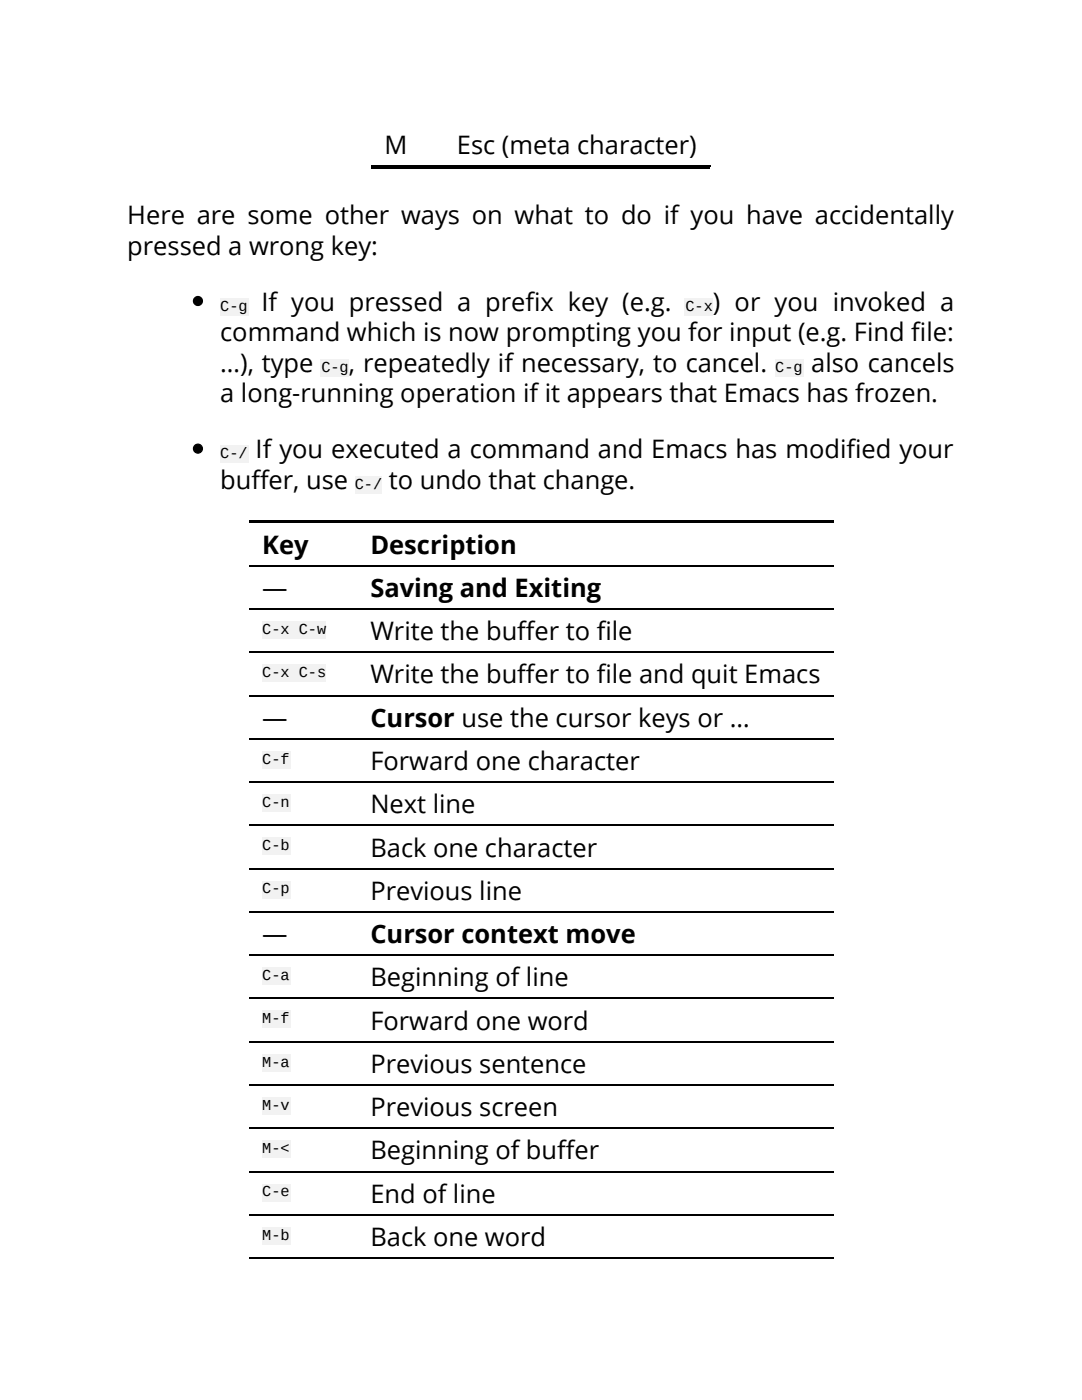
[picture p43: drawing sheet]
<svg xmlns="http://www.w3.org/2000/svg" width="216mm" height="279mm" viewBox="0 0 216 279" stroke-linecap="round" stroke-linejoin="round" font-family="sans-serif">
<defs><g id="words">
<g font-size="5.1">
<text x="76.7" y="30.7">M</text>
<text x="91.2" y="30.7">Esc (meta character)</text>
<text x="25.4" y="44.7">Here are some other ways on what to do if you have accidentally</text>
<text x="25.4" y="50.8">pressed a wrong key:</text>
<text x="52.2" y="62">If you pressed a prefix key (e.g.</text>
<text x="142.2" y="62">)</text>
<text x="146.6" y="62">or you invoked a</text>
<text x="43.9" y="68.1">command which is now prompting you for input (e.g. Find file:</text>
<text x="43.9" y="74.2">…), type</text>
<text x="69.6" y="74.2">,</text>
<text x="72.4" y="74.2">repeatedly if necessary, to cancel.</text>
<text x="161.9" y="74.2">also cancels</text>
<text x="43.9" y="80.3">a long-running operation if it appears that Emacs has frozen.</text>
<text x="51" y="91.4">If you executed a command and Emacs has modified your</text>
<text x="43.9" y="97.5">buffer, use</text>
<text x="77.6" y="97.5">to undo that change.</text>
<text x="52.3" y="110.5">Key</text>
<text x="73.9" y="110.5">Description</text>
<text x="52.3" y="119.1">—</text>
<text x="73.9" y="119.1">Saving and Exiting</text>
<text x="73.9" y="127.8">Write the buffer to file</text>
<text x="73.9" y="136.4">Write the buffer to file and quit Emacs</text>
<text x="52.3" y="145">—</text>
<text x="73.9" y="145">Cursor use the cursor keys or …</text>
<text x="73.9" y="153.7">Forward one character</text>
<text x="73.9" y="162.3">Next line</text>
<text x="73.9" y="170.9">Back one character</text>
<text x="73.9" y="179.6">Previous line</text>
<text x="52.3" y="188.2">—</text>
<text x="73.9" y="188.2">Cursor context move</text>
<text x="73.9" y="196.8">Beginning of line</text>
<text x="73.9" y="205.5">Forward one word</text>
<text x="73.9" y="214.1">Previous sentence</text>
<text x="73.9" y="222.8">Previous screen</text>
<text x="73.9" y="231.4">Beginning of buffer</text>
<text x="73.9" y="240">End of line</text>
<text x="73.9" y="248.7">Back one word</text>
</g>
<g font-size="3">
<text x="43.9" y="62">C-g</text>
<text x="136.8" y="62">C-x</text>
<text x="64.1" y="74.2">C-g</text>
<text x="154.7" y="74.2">C-g</text>
<text x="43.9" y="91.4">C-/</text>
<text x="70.8" y="97.5">C-/</text>
<text x="52.3" y="126.5">C-x C-w</text>
<text x="52.3" y="135.1">C-x C-s</text>
<text x="52.3" y="152.4">C-f</text>
<text x="52.3" y="161">C-n</text>
<text x="52.3" y="169.7">C-b</text>
<text x="52.3" y="178.3">C-p</text>
<text x="52.3" y="195.6">C-a</text>
<text x="52.3" y="204.2">M-f</text>
<text x="52.3" y="212.9">M-a</text>
<text x="52.3" y="221.5">M-v</text>
<text x="52.3" y="230.1">M-&lt;</text>
<text x="52.3" y="238.8">C-e</text>
<text x="52.3" y="247.4">M-b</text>
</g>
</g></defs>
<path d="M74.2 33.3h67.5v.5h-67.5zM49.8 103.9h116.6v.5h-116.6z" fill="#000"/>
<path d="M74.2 33.1h67.5" fill="none" stroke="#000" stroke-width=".25"/>
<path d="M49.8 104.4h21.6v8.6h-21.6z" fill="#fff"/>
<path d="M49.8 112.9h21.6" fill="none" stroke="#000" stroke-width=".25"/>
<path d="M71.4 104.4h95v8.6h-95z" fill="#fff"/>
<g fill="none" stroke="#000" stroke-width=".25">
<path d="M71.4 112.9h95M49.8 121.5h116.6M49.8 130.2h116.6M49.8 138.8h116.6M49.8 147.4h116.6M49.8 156.1h116.6M49.8 164.7h116.6M49.8 173.4h116.6M49.8 182h116.6M49.8 190.6h116.6M49.8 199.3h116.6M49.8 207.9h116.6"/>
<path d="M49.8 216.5h116.6M49.8 225.2h116.6M49.8 233.8h116.6M49.8 242.4h116.6M49.8 251.1h116.6"/>
</g>
<circle cx="39.5" cy="60.1" r=".89" fill="#000" stroke="#000" stroke-width=".25"/>
<g fill="#f2f2f2">
<path d="M43.9 59.4h5.6v3.6h-5.6z"/>
<path d="M136.7 59.4h5.5v3.6h-5.5z"/>
<path d="M64 71.6h5.6v3.6h-5.6z"/>
<path d="M154.7 71.6h5.6v3.6h-5.6z"/>
</g>
<circle cx="39.5" cy="89.5" r=".89" fill="#000" stroke="#000" stroke-width=".25"/>
<g fill="#f2f2f2">
<path d="M43.9 88.9h5.6v3.6h-5.6z"/>
<path d="M70.9 95h5.3v3.6h-5.3z"/>
<path d="M52.3 124h12.7v3.5h-12.7z"/>
<path d="M52.3 132.6h12.7v3.5h-12.7z"/>
<path d="M52.3 149.9h5.6v3.5h-5.6z"/>
<path d="M52.3 158.5h5.6v3.6h-5.6z"/>
<path d="M52.3 167.1h5.6v3.6h-5.6z"/>
<path d="M52.3 175.8h5.6v3.5h-5.6z"/>
<path d="M52.3 193h5.6v3.6h-5.6z"/>
<path d="M52.3 201.7h5.6v3.5h-5.6z"/>
<path d="M52.3 210.3h5.6v3.6h-5.6z"/>
<path d="M52.3 218.9h5.6v3.6h-5.6z"/>
<path d="M52.3 227.6h5.6v3.5h-5.6z"/>
<path d="M52.3 236.2h5.6v3.6h-5.6z"/>
<path d="M52.3 244.9h5.6v3.5h-5.6z"/>
</g>
<use href="#words"/>
</svg>
